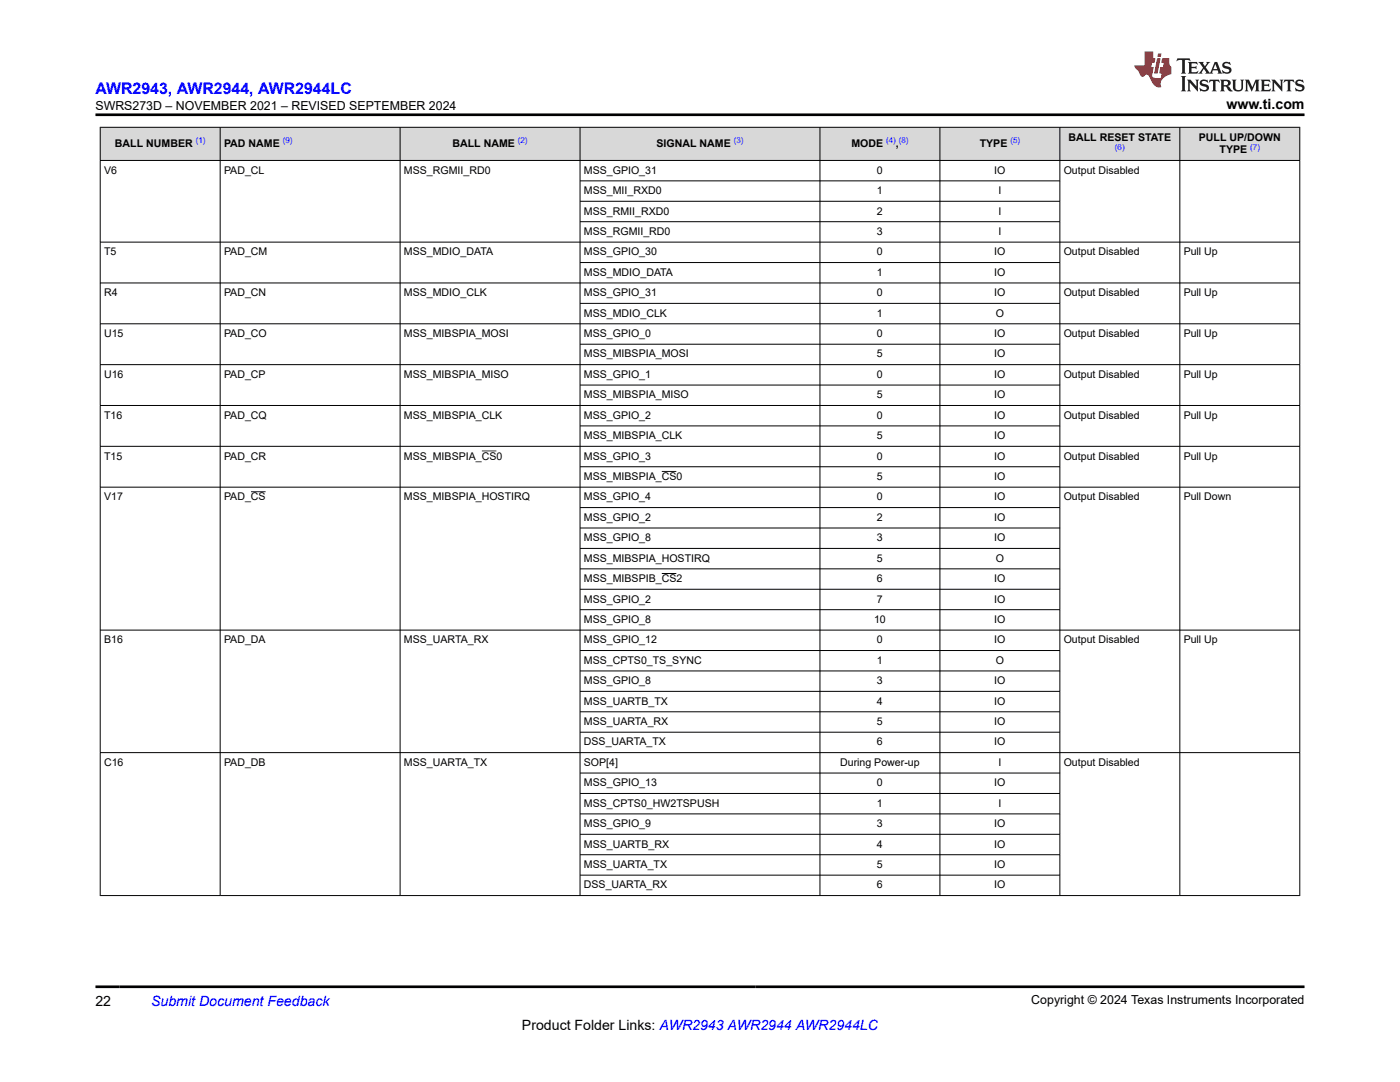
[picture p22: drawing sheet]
<svg xmlns="http://www.w3.org/2000/svg" width="279mm" height="216mm" viewBox="0 0 279 216" stroke-linecap="round" stroke-linejoin="round" font-family="sans-serif">
<defs><g id="words">
<text font-size="3.2" fill="#00f" x="19.1" y="18.7">AWR2943, AWR2944, AWR2944LC</text>
<g font-size="2.8">
<text x="244.8" y="21.8">www.ti.com</text>
<text x="19.1" y="200.7">22</text>
<text x="104.2" y="205.5">Product Folder Links: AWR2943 AWR2944 AWR2944LC</text>
</g>
<text font-size="2.8" fill="#00f" x="30.2" y="200.7">Submit Document Feedback</text>
<g font-size="2.5">
<text x="19" y="21.9">SWRS273D – NOVEMBER 2021 – REVISED SEPTEMBER 2024</text>
<text x="205.8" y="200.4">Copyright © 2024 Texas Instruments Incorporated</text>
</g>
<g font-size="2.1">
<text x="22.9" y="29.3">BALL NUMBER</text>
<text x="44.7" y="29.3">PAD NAME</text>
<text x="90.3" y="29.3">BALL NAME</text>
<text x="131" y="29.3">SIGNAL NAME</text>
<text x="169.9" y="29.3">MODE</text>
<text x="178.8" y="29.3">,</text>
<text x="195.5" y="29.3">TYPE</text>
<text x="213.2" y="28">BALL RESET STATE</text>
<text x="239.3" y="28">PULL UP/DOWN</text>
<text x="20.8" y="34.7">V6</text>
<text x="44.7" y="34.7">PAD_CL</text>
<text x="80.6" y="34.7">MSS_RGMII_RD0</text>
<text x="116.5" y="34.7">MSS_GPIO_31</text>
<text x="175" y="34.7">0</text>
<text x="198.4" y="34.7">IO</text>
<text x="212.3" y="34.7">Output Disabled</text>
<text x="243.4" y="30.6">TYPE</text>
<text x="116.5" y="38.7">MSS_MII_RXD0</text>
<text x="175" y="38.7">1</text>
<text x="199.3" y="38.7">I</text>
<text x="116.5" y="42.8">MSS_RMII_RXD0</text>
<text x="116.5" y="46.9">MSS_RGMII_RD0</text>
<text x="175" y="42.8">2</text>
<text x="175" y="46.9">3</text>
<text x="199.3" y="42.8">I</text>
<text x="199.3" y="46.9">I</text>
<text x="20.8" y="51">T5</text>
<text x="44.7" y="51">PAD_CM</text>
<text x="80.6" y="51">MSS_MDIO_DATA</text>
<text x="116.5" y="51">MSS_GPIO_30</text>
<text x="175" y="51">0</text>
<text x="198.4" y="51">IO</text>
<text x="212.3" y="51">Output Disabled</text>
<text x="236.2" y="51">Pull Up</text>
<text x="20.8" y="59.1">R4</text>
<text x="44.7" y="59.1">PAD_CN</text>
<text x="80.6" y="59.1">MSS_MDIO_CLK</text>
<text x="116.5" y="55">MSS_MDIO_DATA</text>
<text x="116.5" y="59.1">MSS_GPIO_31</text>
<text x="175" y="55">1</text>
<text x="175" y="59.1">0</text>
<text x="198.4" y="55">IO</text>
<text x="198.4" y="59.1">IO</text>
<text x="212.3" y="59.1">Output Disabled</text>
<text x="236.2" y="59.1">Pull Up</text>
<text x="116.5" y="63.2">MSS_MDIO_CLK</text>
<text x="175" y="63.2">1</text>
<text x="198.7" y="63.2">O</text>
<text x="20.8" y="67.3">U15</text>
<text x="44.7" y="67.3">PAD_CO</text>
<text x="80.6" y="67.3">MSS_MIBSPIA_MOSI</text>
<text x="116.5" y="71.3">MSS_MIBSPIA_MOSI</text>
<text x="116.5" y="67.3">MSS_GPIO_0</text>
<text x="175" y="71.3">5</text>
<text x="175" y="67.3">0</text>
<text x="198.4" y="67.3">IO</text>
<text x="198.4" y="71.3">IO</text>
<text x="212.3" y="67.3">Output Disabled</text>
<text x="236.2" y="67.3">Pull Up</text>
<text x="20.8" y="75.4">U16</text>
<text x="44.7" y="75.4">PAD_CP</text>
<text x="80.6" y="75.4">MSS_MIBSPIA_MISO</text>
<text x="116.5" y="75.4">MSS_GPIO_1</text>
<text x="175" y="75.4">0</text>
<text x="198.4" y="75.4">IO</text>
<text x="212.3" y="75.4">Output Disabled</text>
<text x="236.2" y="75.4">Pull Up</text>
<text x="20.8" y="83.6">T16</text>
<text x="44.7" y="83.6">PAD_CQ</text>
<text x="80.6" y="83.6">MSS_MIBSPIA_CLK</text>
<text x="116.5" y="79.5">MSS_MIBSPIA_MISO</text>
<text x="116.5" y="83.6">MSS_GPIO_2</text>
<text x="175" y="79.5">5</text>
<text x="175" y="83.6">0</text>
<text x="198.4" y="79.5">IO</text>
<text x="198.4" y="83.6">IO</text>
<text x="212.3" y="83.6">Output Disabled</text>
<text x="236.2" y="83.6">Pull Up</text>
<text x="116.5" y="87.6">MSS_MIBSPIA_CLK</text>
<text x="175" y="87.6">5</text>
<text x="198.4" y="87.6">IO</text>
<text x="20.8" y="91.7">T15</text>
<text x="44.7" y="91.7">PAD_CR</text>
<text x="80.6" y="91.7">MSS_MIBSPIA_CS0</text>
<text x="116.5" y="95.8">MSS_MIBSPIA_CS0</text>
<text x="116.5" y="91.7">MSS_GPIO_3</text>
<text x="175" y="95.8">5</text>
<text x="175" y="91.7">0</text>
<text x="198.4" y="91.7">IO</text>
<text x="198.4" y="95.8">IO</text>
<text x="212.3" y="91.7">Output Disabled</text>
<text x="236.2" y="91.7">Pull Up</text>
<text x="20.8" y="99.9">V17</text>
<text x="44.7" y="99.9">PAD_CS</text>
<text x="80.6" y="99.9">MSS_MIBSPIA_HOSTIRQ</text>
<text x="116.5" y="99.9">MSS_GPIO_4</text>
<text x="175" y="99.9">0</text>
<text x="198.4" y="99.9">IO</text>
<text x="212.3" y="99.9">Output Disabled</text>
<text x="236.2" y="99.9">Pull Down</text>
<text x="116.5" y="103.9">MSS_GPIO_2</text>
<text x="175" y="103.9">2</text>
<text x="198.4" y="103.9">IO</text>
<text x="116.5" y="108">MSS_GPIO_8</text>
<text x="116.5" y="112.1">MSS_MIBSPIA_HOSTIRQ</text>
<text x="175" y="108">3</text>
<text x="175" y="112.1">5</text>
<text x="198.4" y="108">IO</text>
<text x="198.7" y="112.1">O</text>
<text x="116.5" y="116.2">MSS_MIBSPIB_CS2</text>
<text x="175" y="116.2">6</text>
<text x="198.4" y="116.2">IO</text>
<text x="116.5" y="120.2">MSS_GPIO_2</text>
<text x="116.5" y="124.3">MSS_GPIO_8</text>
<text x="174.4" y="124.3">10</text>
<text x="175" y="120.2">7</text>
<text x="198.4" y="120.2">IO</text>
<text x="198.4" y="124.3">IO</text>
<text x="20.8" y="128.4">B16</text>
<text x="44.7" y="128.4">PAD_DA</text>
<text x="80.6" y="128.4">MSS_UARTA_RX</text>
<text x="116.5" y="128.4">MSS_GPIO_12</text>
<text x="175" y="128.4">0</text>
<text x="198.4" y="128.4">IO</text>
<text x="212.3" y="128.4">Output Disabled</text>
<text x="236.2" y="128.4">Pull Up</text>
<text x="116.5" y="132.5">MSS_CPTS0_TS_SYNC</text>
<text x="116.5" y="136.5">MSS_GPIO_8</text>
<text x="175" y="132.5">1</text>
<text x="175" y="136.5">3</text>
<text x="198.4" y="136.5">IO</text>
<text x="198.7" y="132.5">O</text>
<text x="116.5" y="140.6">MSS_UARTB_TX</text>
<text x="175" y="140.6">4</text>
<text x="198.4" y="140.6">IO</text>
<text x="116.5" y="144.7">MSS_UARTA_RX</text>
<text x="116.5" y="148.8">DSS_UARTA_TX</text>
<text x="175" y="144.7">5</text>
<text x="175" y="148.8">6</text>
<text x="198.4" y="144.7">IO</text>
<text x="198.4" y="148.8">IO</text>
<text x="20.8" y="152.8">C16</text>
<text x="44.7" y="152.8">PAD_DB</text>
<text x="80.6" y="152.8">MSS_UARTA_TX</text>
<text x="116.5" y="152.8">SOP[4]</text>
<text x="167.7" y="152.8">During Power-up</text>
<text x="199.3" y="152.8">I</text>
<text x="212.3" y="152.8">Output Disabled</text>
<text x="116.5" y="156.9">MSS_GPIO_13</text>
<text x="116.5" y="161">MSS_CPTS0_HW2TSPUSH</text>
<text x="175" y="156.9">0</text>
<text x="175" y="161">1</text>
<text x="198.4" y="156.9">IO</text>
<text x="199.3" y="161">I</text>
<text x="116.5" y="165">MSS_GPIO_9</text>
<text x="175" y="165">3</text>
<text x="198.4" y="165">IO</text>
<text x="116.5" y="169.1">MSS_UARTB_RX</text>
<text x="116.5" y="173.2">MSS_UARTA_TX</text>
<text x="175" y="169.1">4</text>
<text x="175" y="173.2">5</text>
<text x="198.4" y="169.1">IO</text>
<text x="198.4" y="173.2">IO</text>
<text x="116.5" y="177.3">DSS_UARTA_RX</text>
<text x="175" y="177.3">6</text>
<text x="198.4" y="177.3">IO</text>
</g>
<g font-size="1.6" fill="#00f">
<text x="39.1" y="28.6">(1)</text>
<text x="56.4" y="28.6">(9)</text>
<text x="103.4" y="28.6">(2)</text>
<text x="146.4" y="28.6">(3)</text>
<text x="176.8" y="28.6">(4) (8)</text>
<text x="201.6" y="28.6">(5)</text>
<text x="222.5" y="29.9">(6)</text>
<text x="249.5" y="29.9">(7)</text>
</g>
</g></defs>
<g fill="#d8d8d8">
<path d="M20 25.4h239.4v6.6h-239.4z" fill-rule="evenodd"/>
<path d="M20.1 25.5h23.8v6.5h-23.8z" fill-rule="evenodd"/>
<path d="M44 25.5h35.8v6.5h-35.8z" fill-rule="evenodd"/>
<path d="M79.9 25.5h35.8v6.5h-35.8z" fill-rule="evenodd"/>
<path d="M115.8 25.5h47.8v6.5h-47.8z" fill-rule="evenodd"/>
<path d="M163.7 25.5h23.8v6.5h-23.8z" fill-rule="evenodd"/>
<path d="M187.6 25.5h23.9v6.5h-23.9z" fill-rule="evenodd"/>
<path d="M211.6 25.5h23.8v6.5h-23.8z" fill-rule="evenodd"/>
<path d="M235.5 25.5h23.8v6.5h-23.8z" fill-rule="evenodd"/>
</g>
<g fill="none" stroke="#000" stroke-width=".2">
<path d="M19.9 25.4h239.6M19.9 32h239.6M20 25.3v153.5M43.9 25.3v153.5M79.9 25.3v153.5M115.8 25.3v153.5M115.8 36.1h95.8M163.6 25.3v153.5M187.6 25.3v153.5M211.5 25.3v153.5M235.5 25.3v153.5M259.4 25.3v153.5"/>
<path d="M19.9 48.3h239.6M19.9 56.5h239.6M115.8 40.2h95.8M115.8 44.2h95.8M115.8 52.4h95.8M19.9 64.6h239.6M19.9 72.8h239.6M115.8 60.5h95.8M115.8 68.7h95.8M115.8 76.8h95.8M19.9 80.9h239.6M19.9 89.1h239.6"/>
<path d="M19.9 97.2h239.6M50.1 98.1h2.9M96.1 90h3M115.8 85h95.8M115.8 93.1h95.8M132.1 94.1h2.9M115.8 101.3h95.8M115.8 105.4h95.8M115.8 109.4h95.8M115.8 113.5h95.8M115.8 117.6h95.8M132.1 114.4h2.9"/>
<path d="M19.9 125.7h239.6M115.8 121.7h95.8M115.8 129.8h95.8M115.8 133.9h95.8M115.8 138h95.8M19.9 150.2h239.6M115.8 142h95.8M115.8 146.1h95.8M115.8 154.3h95.8M115.8 158.3h95.8M19.9 178.7h239.6M115.8 162.4h95.8"/>
<path d="M115.8 166.5h95.8M115.8 170.6h95.8M115.8 174.6h95.8"/>
</g>
<path d="M235 11.6l-.2 .6 .5-.2h.6v.1v2.2l-.2 .4h1l-.2-.4v-2.2v-.1h.5l.6 .2-.2-.6zM237.1 12.4l.2 .3v1.6l-.2 .4h1.9l.1-.6a1.08 1.08 0 0 1-1.3 .2v-.7h.6l.4 .2v-.7l-.4 .2h-.6v-.5l.2-.2a1 1 0 0 1 1 .3l-.1-.5zM239.2 12.4l.9 1.1-1 1.2h.9l-.2-.2 .5-.8 .4 .8-.2 .2h1.6l-.2-.2 .2-.5h.9l.1 .5-.1 .2h.9l-.2-.4-.8-1.9h-.5l-.9 2.1-.9-1.1 .9-1h-.8l.2 .2-.4 .6-.4-.6 .2-.2zM242.5 12.8l.4 1h-.7zM244.2 12.5a.65 .65 0 0 0-.2 .7 .65 .65 0 0 0 .6 .5l.6 .1 .1 .3a.79 .79 0 0 1-.7 .4 .79 .79 0 0 1-.7-.5l.1 .7 .2-.1a.93 .93 0 0 0 1.1 0 .93 .93 0 0 0 .4-.9 1.46 1.46 0 0 0-1.2-.6l-.1-.3a1.09 1.09 0 0 1 1.2 .2l-.2-.6-.1 .1-.5-.2zM235.7 15.2l.2 .4v2.2l-.2 .4h1l-.2-.4v-2.2l.2-.4zM236.9 15.9l.2 .4v1.5l-.2 .4h.8l-.3-.4 .1-1.3 1.6 1.8v-2l.2-.4h-.7l.1 .2 .1 1.1-1.2-1.3zM239.7 16a.65 .65 0 0 0-.2 .8 .65 .65 0 0 0 .6 .4l.6 .2 .1 .2a.79 .79 0 0 1-.7 .4 .79 .79 0 0 1-.7-.5l.1 .7 .2-.1a.93 .93 0 0 0 1.1 .1 .93 .93 0 0 0 .4-1 1.46 1.46 0 0 0-1.2-.5l-.1-.4a1.09 1.09 0 0 1 1.2 .2l-.1-.6-.2 .1-.5-.1zM241.4 15.9l-.1 .6a.63 .63 0 0 1 .8-.3v1.6l-.3 .4h1l-.2-.4v-1.6a.66 .66 0 0 1 .8 .3l-.1-.6zM243.5 15.9l.2 .4v1.5l-.2 .4h1l-.2-.2-.1-.7h.5l.1 .2a.79 .79 0 0 0 1.2 .6l-1-.9a.61 .61 0 0 0 .6-.6 .61 .61 0 0 0-.5-.7zM244.3 16.2h.1a.47 .47 0 0 1 .5 .1 .47 .47 0 0 1 .1 .5l-.1 .1-.7 .1zM245.8 15.9l.2 .2a2.27 2.27 0 0 0 .4 2 1.04 1.04 0 0 0 1.7-.7v-1.3l.2-.2h-.8l.2 .4v1.1a.6 .6 0 0 1-.6 .6 .6 .6 0 0 1-.6-.6v-1.1l.3-.4zM248.4 15.9l.2 .4v1.5l-.2 .4h.8l-.3-.4v-1.4l.9 1.9 .9-1.9v1.4l-.3 .4h1l-.2-.4v-1.5l.2-.4h-.8l-.7 1.5-.6-1.5zM251.6 15.9l.2 .4v1.5l-.2 .4h1.9l.1-.6a1.09 1.09 0 0 1-1.3 .2v-.7h.6l.4 .2v-.6l-.4 .2h-.6v-.6l.2-.1a1.01 1.01 0 0 1 1 .3l-.1-.6zM253.7 15.9l.3 .4v1.5l-.3 .4h.8l-.2-.4v-1.3l1.6 1.8v-2l.2-.4h-.7l.2 .2v1.1l-1.2-1.3zM256.3 15.9l-.1 .6a.63 .63 0 0 1 .8-.3v1.6l-.3 .4h1l-.2-.4v-1.6a.66 .66 0 0 1 .8 .3l-.1-.6zM258.7 16a.65 .65 0 0 0-.2 .8 .65 .65 0 0 0 .6 .4l.6 .2 .2 .2a.79 .79 0 0 1-.7 .4 .79 .79 0 0 1-.7-.5l.1 .7 .2-.1a.93 .93 0 0 0 1 .1 .93 .93 0 0 0 .5-1 1.46 1.46 0 0 0-1.3-.5v-.4a1.09 1.09 0 0 1 1.2 .2l-.2-.6-.2 .1-.5-.1z" fill="#231f20"/>
<path d="M228.4 10.3v2.7h-2l.1 .4 .8 1a.95 .95 0 0 0 1 .9 .59 .59 0 0 1 .5-.4 .59 .59 0 0 1 .5 .3l.4 .8a1.59 1.59 0 0 0 2.1 1.4 1.61 1.61 0 0 1 1-2.3l1-.3-.1-1.5a1.59 1.59 0 0 1-.3-1.7h-1.5l-.2 .9h.6l-.2 .9h-.5l-.2 .9v.3l.4 .1-.1 .9h-.7a.73 .73 0 0 1-1-.7l.3-1.5h-.5l.1-.9h.5l.2-.9h-.5v-1.3zM230.9 11.6l-.6 3.1h.7l.6-3.1zM231.1 10.7l-.1 .6h.7l.1-.6z" fill="#ed1c24"/>
<path d="M19.1 22.9h241.3M19.1 196.9h241.3" fill="none" stroke="#000" stroke-width=".53"/>
<use href="#words"/>
</svg>
